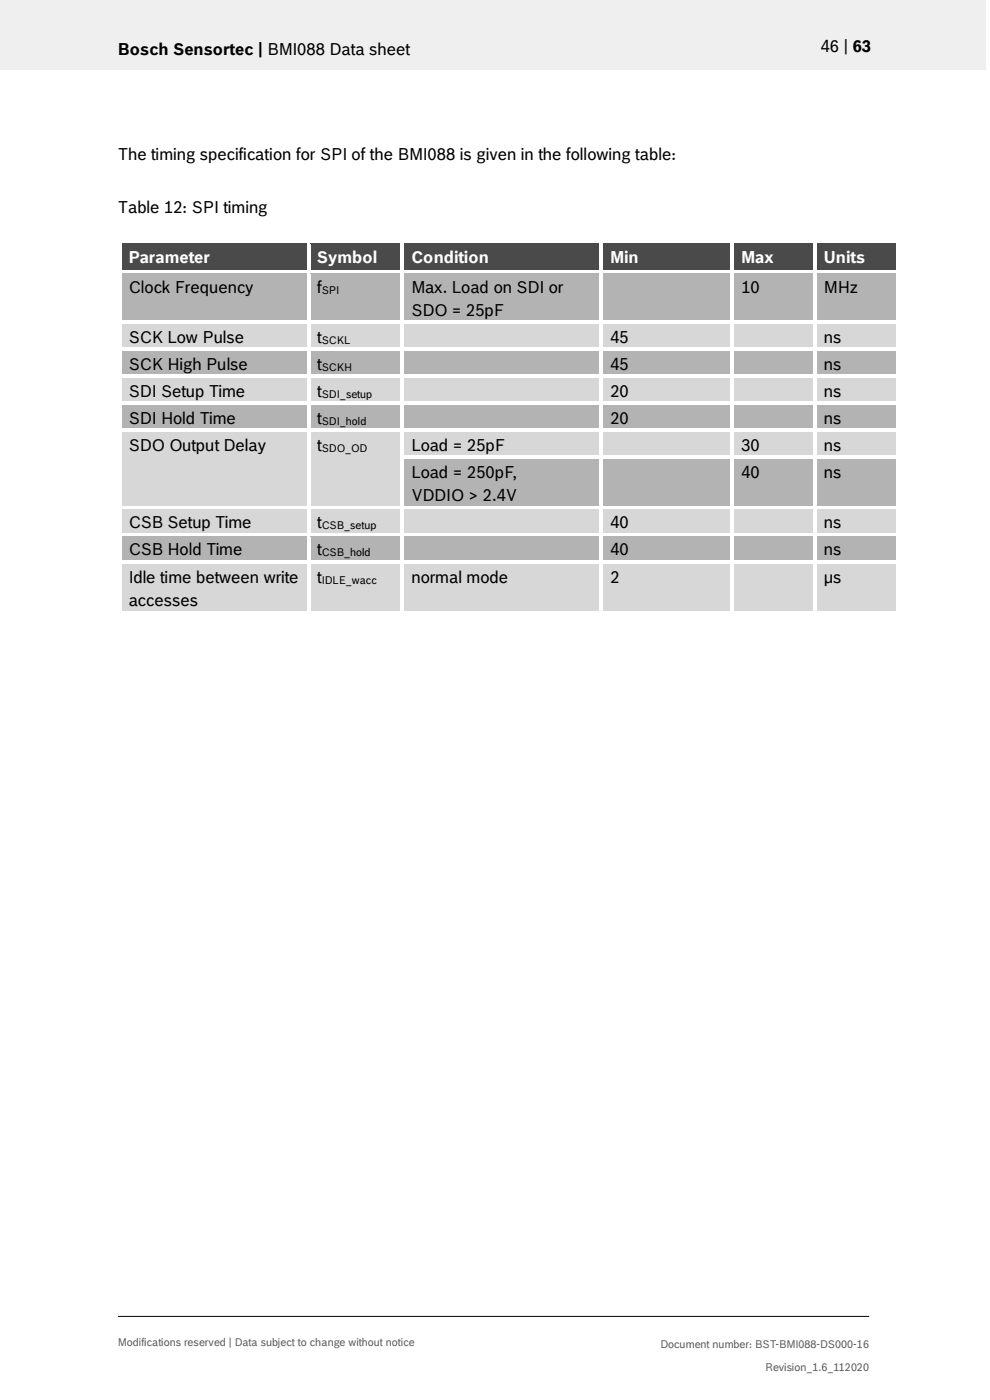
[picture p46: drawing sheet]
<svg xmlns="http://www.w3.org/2000/svg" width="210mm" height="297mm" viewBox="0 0 210 297" stroke-linecap="round" stroke-linejoin="round" font-family="sans-serif">
<defs><g id="words">
<g font-size="3.5">
<text x="25" y="11.6">Bosch Sensortec | BMI088 Data sheet</text>
<text x="174.1" y="11">46 | 63</text>
<text x="25" y="33.9">The timing specification for SPI of the BMI088 is given in the following table:</text>
<text x="25" y="45.2">Table 12: SPI timing</text>
<text x="27.3" y="62.1">Clock Frequency</text>
<text x="67.3" y="62.1">f</text>
<text x="87.3" y="62.1">Max. Load on SDI or</text>
<text x="157.3" y="62.1">10</text>
<text x="174.8" y="62.1">MHz</text>
<text x="87.3" y="67">SDO = 25pF</text>
<text x="27.3" y="72.8">SCK Low Pulse</text>
<text x="67.3" y="72.8">t</text>
<text x="129.5" y="72.8">45</text>
<text x="174.8" y="72.8">ns</text>
<text x="27.3" y="78.5">SCK High Pulse</text>
<text x="67.3" y="78.5">t</text>
<text x="129.5" y="78.5">45</text>
<text x="174.8" y="78.5">ns</text>
<text x="27.3" y="84.2">SDI Setup Time</text>
<text x="27.3" y="90">SDI Hold Time</text>
<text x="67.3" y="84.2">t</text>
<text x="67.3" y="90">t</text>
<text x="129.5" y="84.2">20</text>
<text x="129.5" y="90">20</text>
<text x="174.8" y="84.2">ns</text>
<text x="174.8" y="90">ns</text>
<text x="27.3" y="95.7">SDO Output Delay</text>
<text x="67.3" y="95.7">t</text>
<text x="87.3" y="95.7">Load = 25pF</text>
<text x="157.3" y="95.7">30</text>
<text x="174.8" y="95.7">ns</text>
<text x="87.3" y="101.4">Load = 250pF,</text>
<text x="157.3" y="101.4">40</text>
<text x="174.8" y="101.4">ns</text>
<text x="87.3" y="106.4">VDDIO &gt; 2.4V</text>
<text x="27.3" y="112.1">CSB Setup Time</text>
<text x="67.3" y="112.1">t</text>
<text x="129.5" y="112.1">40</text>
<text x="174.8" y="112.1">ns</text>
<text x="27.3" y="117.8">CSB Hold Time</text>
<text x="67.3" y="117.8">t</text>
<text x="129.5" y="117.8">40</text>
<text x="174.8" y="117.8">ns</text>
<text x="27.3" y="123.6">Idle time between write</text>
<text x="67.3" y="123.6">t</text>
<text x="87.3" y="123.6">normal mode</text>
<text x="129.5" y="123.6">2</text>
<text x="174.8" y="123.6">µs</text>
<text x="27.3" y="128.6">accesses</text>
</g>
<g font-size="3.5" fill="#fff">
<text x="27.3" y="55.7">Parameter</text>
<text x="67.3" y="55.7">Symbol</text>
<text x="87.3" y="55.7">Condition</text>
<text x="129.5" y="55.7">Min</text>
<text x="157.3" y="55.7">Max</text>
<text x="174.8" y="55.7">Units</text>
</g>
<g font-size="2.3">
<text x="68.2" y="62.3">SPI</text>
<text x="68.2" y="72.9">SCKL</text>
<text x="68.2" y="78.7">SCKH</text>
<text x="68.2" y="84.4">SDI_setup</text>
<text x="68.2" y="90.1">SDI_hold</text>
<text x="68.2" y="95.8">SDO_OD</text>
<text x="68.2" y="112.3">CSB_setup</text>
<text x="68.2" y="118">CSB_hold</text>
<text x="68.2" y="123.8">IDLE_wacc</text>
</g>
<g font-size="2.3" fill="#535f6b">
<text x="25" y="285.6">Modifications reserved | Data subject to change without notice</text>
<text x="140.1" y="286">Document number: BST-BMI088-DS000-16</text>
<text x="162.3" y="290.9">Revision_1.6_112020</text>
</g>
</g></defs>
<path d="M-.1 0h209.2v14.8h-209.2z" fill-rule="evenodd" fill="#efeff0"/>
<path d="M25 279.3h159.4" fill="none" stroke="#000" stroke-width=".21"/>
<g fill="#424c58">
<path d="M25.8 51.7h39.2v5.6h-39.2z" fill-rule="evenodd"/>
<path d="M27.3 51.7h36.2v5h-36.2z" fill-rule="evenodd"/>
<path d="M65.8 51.7h19.2v5.6h-19.2z" fill-rule="evenodd"/>
<path d="M67.3 51.7h16.2v5h-16.2z" fill-rule="evenodd"/>
<path d="M85.7 51.7h41.5v5.6h-41.5z" fill-rule="evenodd"/>
<path d="M87.3 51.7h38.4v5h-38.4z" fill-rule="evenodd"/>
<path d="M128 51.7h27v5.6h-27z" fill-rule="evenodd"/>
<path d="M129.5 51.7h24v5h-24z" fill-rule="evenodd"/>
<path d="M155.8 51.7h16.7v5.6h-16.7z" fill-rule="evenodd"/>
<path d="M157.3 51.7h13.7v5h-13.7z" fill-rule="evenodd"/>
<path d="M173.3 51.7h16.7v5.6h-16.7z" fill-rule="evenodd"/>
<path d="M174.8 51.7h13.7v5h-13.7z" fill-rule="evenodd"/>
</g>
<g fill="#fff">
<path d="M25.1 50.9h.7v.8h-.7z" fill-rule="evenodd"/>
<path d="M25.1 50.9h.7v.8h-.7z" fill-rule="evenodd"/>
<path d="M25.8 50.9h39.3v.8h-39.3z" fill-rule="evenodd"/>
</g>
<path d="M25.8 51.7h39.3" fill="none" stroke="#424c58" stroke-width=".21"/>
<g fill="#fff">
<path d="M65.1 51.7h.7z" fill-rule="evenodd"/>
<path d="M65.1 50.9h.7v.8h-.7z" fill-rule="evenodd"/>
<path d="M65.8 50.9h19.2v.8h-19.2z" fill-rule="evenodd"/>
</g>
<path d="M65.8 51.7h19.2" fill="none" stroke="#424c58" stroke-width=".21"/>
<g fill="#fff">
<path d="M85 51.7h.7z" fill-rule="evenodd"/>
<path d="M85 50.9h.7v.8h-.7z" fill-rule="evenodd"/>
<path d="M85.7 50.9h41.5v.8h-41.5z" fill-rule="evenodd"/>
</g>
<path d="M85.7 51.7h41.5" fill="none" stroke="#424c58" stroke-width=".21"/>
<g fill="#fff">
<path d="M127.2 51.7h.8z" fill-rule="evenodd"/>
<path d="M127.2 50.9h.8v.8h-.8z" fill-rule="evenodd"/>
<path d="M128 50.9h27v.8h-27z" fill-rule="evenodd"/>
</g>
<path d="M128 51.7h27" fill="none" stroke="#424c58" stroke-width=".21"/>
<g fill="#fff">
<path d="M155 51.7h.8z" fill-rule="evenodd"/>
<path d="M155 50.9h.8v.8h-.8z" fill-rule="evenodd"/>
<path d="M155.8 50.9h16.7v.8h-16.7z" fill-rule="evenodd"/>
</g>
<path d="M155.8 51.7h16.7" fill="none" stroke="#424c58" stroke-width=".21"/>
<g fill="#fff">
<path d="M172.5 51.7h.8z" fill-rule="evenodd"/>
<path d="M172.5 50.9h.8v.8h-.8z" fill-rule="evenodd"/>
<path d="M173.3 50.9h16.7v.8h-16.7z" fill-rule="evenodd"/>
</g>
<path d="M173.3 51.7h16.7" fill="none" stroke="#424c58" stroke-width=".21"/>
<g fill="#fff">
<path d="M190 50.9h.8v.8h-.8z" fill-rule="evenodd"/>
<path d="M190 50.9h.8v.8h-.8z" fill-rule="evenodd"/>
<path d="M25.1 51.7h.7v5.6h-.7z" fill-rule="evenodd"/>
<path d="M65.1 51.7h.7v5.6h-.7z" fill-rule="evenodd"/>
<path d="M85 51.7h.7v5.6h-.7z" fill-rule="evenodd"/>
<path d="M127.2 51.7h.8v5.6h-.8z" fill-rule="evenodd"/>
<path d="M155 51.7h.8v5.6h-.8z" fill-rule="evenodd"/>
<path d="M172.5 51.7h.8v5.6h-.8z" fill-rule="evenodd"/>
<path d="M190 51.7h.8v5.6h-.8z" fill-rule="evenodd"/>
</g>
<g fill="#b2b3b5">
<path d="M25.8 58.1h39.2v9.9h-39.2z" fill-rule="evenodd"/>
<path d="M27.3 58.1h36.2v5h-36.2z" fill-rule="evenodd"/>
<path d="M65.8 58.1h19.2v9.9h-19.2z" fill-rule="evenodd"/>
<path d="M67.3 58.1h16.2v5h-16.2z" fill-rule="evenodd"/>
<path d="M85.7 58.1h41.5v9.9h-41.5z" fill-rule="evenodd"/>
<path d="M87.3 58.1h38.4v5h-38.4z" fill-rule="evenodd"/>
<path d="M87.3 63.1h38.4v4.9h-38.4z" fill-rule="evenodd"/>
<path d="M128 58.1h27v9.9h-27z" fill-rule="evenodd"/>
<path d="M129.5 58.1h24v5h-24z" fill-rule="evenodd"/>
<path d="M155.8 58.1h16.7v9.9h-16.7z" fill-rule="evenodd"/>
<path d="M157.3 58.1h13.7v5h-13.7z" fill-rule="evenodd"/>
<path d="M173.3 58.1h16.7v9.9h-16.7z" fill-rule="evenodd"/>
<path d="M174.8 58.1h13.7v5h-13.7z" fill-rule="evenodd"/>
</g>
<g fill="#fff">
<path d="M25.1 57.3h.7v.8h-.7z" fill-rule="evenodd"/>
<path d="M25.8 57.3h39.3v.8h-39.3z" fill-rule="evenodd"/>
</g>
<path d="M25.8 58.1h39.3" fill="none" stroke="#b2b3b5" stroke-width=".21"/>
<g fill="#fff">
<path d="M65.1 57.3h.7v.8h-.7z" fill-rule="evenodd"/>
<path d="M65.8 57.3h19.2v.8h-19.2z" fill-rule="evenodd"/>
</g>
<path d="M65.8 58.1h19.2" fill="none" stroke="#b2b3b5" stroke-width=".21"/>
<g fill="#fff">
<path d="M85 57.3h.7v.8h-.7z" fill-rule="evenodd"/>
<path d="M85.7 57.3h41.5v.8h-41.5z" fill-rule="evenodd"/>
</g>
<path d="M85.7 58.1h41.5" fill="none" stroke="#b2b3b5" stroke-width=".21"/>
<g fill="#fff">
<path d="M127.2 57.3h.8v.8h-.8z" fill-rule="evenodd"/>
<path d="M128 57.3h27v.8h-27z" fill-rule="evenodd"/>
</g>
<path d="M128 58.1h27" fill="none" stroke="#b2b3b5" stroke-width=".21"/>
<g fill="#fff">
<path d="M155 57.3h.8v.8h-.8z" fill-rule="evenodd"/>
<path d="M155.8 57.3h16.7v.8h-16.7z" fill-rule="evenodd"/>
</g>
<path d="M155.8 58.1h16.7" fill="none" stroke="#b2b3b5" stroke-width=".21"/>
<g fill="#fff">
<path d="M172.5 57.3h.8v.8h-.8z" fill-rule="evenodd"/>
<path d="M173.3 57.3h16.7v.8h-16.7z" fill-rule="evenodd"/>
</g>
<path d="M173.3 58.1h16.7" fill="none" stroke="#b2b3b5" stroke-width=".21"/>
<g fill="#fff">
<path d="M190 57.3h.8v.8h-.8z" fill-rule="evenodd"/>
<path d="M25.1 58.1h.7v9.9h-.7z" fill-rule="evenodd"/>
<path d="M65.1 58.1h.7v9.9h-.7z" fill-rule="evenodd"/>
<path d="M85 58.1h.7v9.9h-.7z" fill-rule="evenodd"/>
<path d="M127.2 58.1h.8v9.9h-.8z" fill-rule="evenodd"/>
<path d="M155 58.1h.8v9.9h-.8z" fill-rule="evenodd"/>
<path d="M172.5 58.1h.8v9.9h-.8z" fill-rule="evenodd"/>
<path d="M190 58.1h.8v9.9h-.8z" fill-rule="evenodd"/>
</g>
<g fill="#d7d7da">
<path d="M25.8 68.8h39.2v5h-39.2z" fill-rule="evenodd"/>
<path d="M27.3 68.8h36.2v5h-36.2z" fill-rule="evenodd"/>
<path d="M65.8 68.8h19.2v5h-19.2z" fill-rule="evenodd"/>
<path d="M67.3 68.8h16.2v5h-16.2z" fill-rule="evenodd"/>
<path d="M85.7 68.8h41.5v5h-41.5z" fill-rule="evenodd"/>
<path d="M87.3 68.8h38.4v5h-38.4z" fill-rule="evenodd"/>
<path d="M128 68.8h27v5h-27z" fill-rule="evenodd"/>
<path d="M129.5 68.8h24v5h-24z" fill-rule="evenodd"/>
<path d="M155.8 68.8h16.7v5h-16.7z" fill-rule="evenodd"/>
<path d="M157.3 68.8h13.7v5h-13.7z" fill-rule="evenodd"/>
<path d="M173.3 68.8h16.7v5h-16.7z" fill-rule="evenodd"/>
<path d="M174.8 68.8h13.7v5h-13.7z" fill-rule="evenodd"/>
</g>
<g fill="#fff">
<path d="M25.1 68h.7v.8h-.7z" fill-rule="evenodd"/>
<path d="M25.8 68h39.3v.8h-39.3z" fill-rule="evenodd"/>
</g>
<path d="M25.8 68.8h39.3" fill="none" stroke="#d7d7da" stroke-width=".21"/>
<g fill="#fff">
<path d="M65.1 68h.7v.8h-.7z" fill-rule="evenodd"/>
<path d="M65.8 68h19.2v.8h-19.2z" fill-rule="evenodd"/>
</g>
<path d="M65.8 68.8h19.2" fill="none" stroke="#d7d7da" stroke-width=".21"/>
<g fill="#fff">
<path d="M85 68h.7v.8h-.7z" fill-rule="evenodd"/>
<path d="M85.7 68h41.5v.8h-41.5z" fill-rule="evenodd"/>
</g>
<path d="M85.7 68.8h41.5" fill="none" stroke="#d7d7da" stroke-width=".21"/>
<g fill="#fff">
<path d="M127.2 68h.8v.8h-.8z" fill-rule="evenodd"/>
<path d="M128 68h27v.8h-27z" fill-rule="evenodd"/>
</g>
<path d="M128 68.8h27" fill="none" stroke="#d7d7da" stroke-width=".21"/>
<g fill="#fff">
<path d="M155 68h.8v.8h-.8z" fill-rule="evenodd"/>
<path d="M155.8 68h16.7v.8h-16.7z" fill-rule="evenodd"/>
</g>
<path d="M155.8 68.8h16.7" fill="none" stroke="#d7d7da" stroke-width=".21"/>
<g fill="#fff">
<path d="M172.5 68h.8v.8h-.8z" fill-rule="evenodd"/>
<path d="M173.3 68h16.7v.8h-16.7z" fill-rule="evenodd"/>
</g>
<path d="M173.3 68.8h16.7" fill="none" stroke="#d7d7da" stroke-width=".21"/>
<g fill="#fff">
<path d="M190 68h.8v.8h-.8z" fill-rule="evenodd"/>
<path d="M25.1 68.8h.7v5h-.7z" fill-rule="evenodd"/>
<path d="M65.1 68.8h.7v5h-.7z" fill-rule="evenodd"/>
<path d="M85 68.8h.7v5h-.7z" fill-rule="evenodd"/>
<path d="M127.2 68.8h.8v5h-.8z" fill-rule="evenodd"/>
<path d="M155 68.8h.8v5h-.8z" fill-rule="evenodd"/>
<path d="M172.5 68.8h.8v5h-.8z" fill-rule="evenodd"/>
<path d="M190 68.8h.8v5h-.8z" fill-rule="evenodd"/>
</g>
<g fill="#b2b3b5">
<path d="M25.8 74.5h39.2v5h-39.2z" fill-rule="evenodd"/>
<path d="M27.3 74.5h36.2v5h-36.2z" fill-rule="evenodd"/>
<path d="M65.8 74.5h19.2v5h-19.2z" fill-rule="evenodd"/>
<path d="M67.3 74.5h16.2v5h-16.2z" fill-rule="evenodd"/>
<path d="M85.7 74.5h41.5v5h-41.5z" fill-rule="evenodd"/>
<path d="M87.3 74.5h38.4v5h-38.4z" fill-rule="evenodd"/>
<path d="M128 74.5h27v5h-27z" fill-rule="evenodd"/>
<path d="M129.5 74.5h24v5h-24z" fill-rule="evenodd"/>
<path d="M155.8 74.5h16.7v5h-16.7z" fill-rule="evenodd"/>
<path d="M157.3 74.5h13.7v5h-13.7z" fill-rule="evenodd"/>
<path d="M173.3 74.5h16.7v5h-16.7z" fill-rule="evenodd"/>
<path d="M174.8 74.5h13.7v5h-13.7z" fill-rule="evenodd"/>
</g>
<g fill="#fff">
<path d="M25.1 73.8h.7v.8h-.7z" fill-rule="evenodd"/>
<path d="M25.8 73.8h39.3v.7h-39.3z" fill-rule="evenodd"/>
</g>
<path d="M25.8 74.5h39.3" fill="none" stroke="#b2b3b5" stroke-width=".21"/>
<g fill="#fff">
<path d="M65.1 73.8h.7v.8h-.7z" fill-rule="evenodd"/>
<path d="M65.8 73.8h19.2v.7h-19.2z" fill-rule="evenodd"/>
</g>
<path d="M65.8 74.5h19.2" fill="none" stroke="#b2b3b5" stroke-width=".21"/>
<g fill="#fff">
<path d="M85 73.8h.7v.8h-.7z" fill-rule="evenodd"/>
<path d="M85.7 73.8h41.5v.7h-41.5z" fill-rule="evenodd"/>
</g>
<path d="M85.7 74.5h41.5" fill="none" stroke="#b2b3b5" stroke-width=".21"/>
<g fill="#fff">
<path d="M127.2 73.8h.8v.8h-.8z" fill-rule="evenodd"/>
<path d="M128 73.8h27v.7h-27z" fill-rule="evenodd"/>
</g>
<path d="M128 74.5h27" fill="none" stroke="#b2b3b5" stroke-width=".21"/>
<g fill="#fff">
<path d="M155 73.8h.8v.8h-.8z" fill-rule="evenodd"/>
<path d="M155.8 73.8h16.7v.7h-16.7z" fill-rule="evenodd"/>
</g>
<path d="M155.8 74.5h16.7" fill="none" stroke="#b2b3b5" stroke-width=".21"/>
<g fill="#fff">
<path d="M172.5 73.8h.8v.8h-.8z" fill-rule="evenodd"/>
<path d="M173.3 73.8h16.7v.7h-16.7z" fill-rule="evenodd"/>
</g>
<path d="M173.3 74.5h16.7" fill="none" stroke="#b2b3b5" stroke-width=".21"/>
<g fill="#fff">
<path d="M190 73.8h.8v.8h-.8z" fill-rule="evenodd"/>
<path d="M25.1 74.6h.7v4.9h-.7z" fill-rule="evenodd"/>
<path d="M65.1 74.6h.7v4.9h-.7z" fill-rule="evenodd"/>
<path d="M85 74.6h.7v4.9h-.7z" fill-rule="evenodd"/>
<path d="M127.2 74.6h.8v4.9h-.8z" fill-rule="evenodd"/>
<path d="M155 74.6h.8v4.9h-.8z" fill-rule="evenodd"/>
<path d="M172.5 74.6h.8v4.9h-.8z" fill-rule="evenodd"/>
<path d="M190 74.6h.8v4.9h-.8z" fill-rule="evenodd"/>
</g>
<g fill="#d7d7da">
<path d="M25.8 80.3h39.2v4.9h-39.2z" fill-rule="evenodd"/>
<path d="M27.3 80.3h36.2v4.9h-36.2z" fill-rule="evenodd"/>
<path d="M65.8 80.3h19.2v4.9h-19.2z" fill-rule="evenodd"/>
<path d="M67.3 80.3h16.2v4.9h-16.2z" fill-rule="evenodd"/>
<path d="M85.7 80.3h41.5v4.9h-41.5z" fill-rule="evenodd"/>
<path d="M87.3 80.3h38.4v4.9h-38.4z" fill-rule="evenodd"/>
<path d="M128 80.3h27v4.9h-27z" fill-rule="evenodd"/>
<path d="M129.5 80.3h24v4.9h-24z" fill-rule="evenodd"/>
<path d="M155.8 80.3h16.7v4.9h-16.7z" fill-rule="evenodd"/>
<path d="M157.3 80.3h13.7v4.9h-13.7z" fill-rule="evenodd"/>
<path d="M173.3 80.3h16.7v4.9h-16.7z" fill-rule="evenodd"/>
<path d="M174.8 80.3h13.7v4.9h-13.7z" fill-rule="evenodd"/>
</g>
<g fill="#fff">
<path d="M25.1 79.5h.7v.8h-.7z" fill-rule="evenodd"/>
<path d="M25.8 79.5h39.3v.7h-39.3z" fill-rule="evenodd"/>
</g>
<path d="M25.8 80.2h39.3" fill="none" stroke="#d7d7da" stroke-width=".21"/>
<g fill="#fff">
<path d="M65.1 79.5h.7v.8h-.7z" fill-rule="evenodd"/>
<path d="M65.8 79.5h19.2v.7h-19.2z" fill-rule="evenodd"/>
</g>
<path d="M65.8 80.2h19.2" fill="none" stroke="#d7d7da" stroke-width=".21"/>
<g fill="#fff">
<path d="M85 79.5h.7v.8h-.7z" fill-rule="evenodd"/>
<path d="M85.7 79.5h41.5v.7h-41.5z" fill-rule="evenodd"/>
</g>
<path d="M85.7 80.2h41.5" fill="none" stroke="#d7d7da" stroke-width=".21"/>
<g fill="#fff">
<path d="M127.2 79.5h.8v.8h-.8z" fill-rule="evenodd"/>
<path d="M128 79.5h27v.7h-27z" fill-rule="evenodd"/>
</g>
<path d="M128 80.2h27" fill="none" stroke="#d7d7da" stroke-width=".21"/>
<g fill="#fff">
<path d="M155 79.5h.8v.8h-.8z" fill-rule="evenodd"/>
<path d="M155.8 79.5h16.7v.7h-16.7z" fill-rule="evenodd"/>
</g>
<path d="M155.8 80.2h16.7" fill="none" stroke="#d7d7da" stroke-width=".21"/>
<g fill="#fff">
<path d="M172.5 79.5h.8v.8h-.8z" fill-rule="evenodd"/>
<path d="M173.3 79.5h16.7v.7h-16.7z" fill-rule="evenodd"/>
</g>
<path d="M173.3 80.2h16.7" fill="none" stroke="#d7d7da" stroke-width=".21"/>
<g fill="#fff">
<path d="M190 79.5h.8v.8h-.8z" fill-rule="evenodd"/>
<path d="M25.1 80.3h.7v4.9h-.7z" fill-rule="evenodd"/>
<path d="M65.1 80.3h.7v4.9h-.7z" fill-rule="evenodd"/>
<path d="M85 80.3h.7v4.9h-.7z" fill-rule="evenodd"/>
<path d="M127.2 80.3h.8v4.9h-.8z" fill-rule="evenodd"/>
<path d="M155 80.3h.8v4.9h-.8z" fill-rule="evenodd"/>
<path d="M172.5 80.3h.8v4.9h-.8z" fill-rule="evenodd"/>
<path d="M190 80.3h.8v4.9h-.8z" fill-rule="evenodd"/>
</g>
<g fill="#b2b3b5">
<path d="M25.8 86h39.2v4.9h-39.2z" fill-rule="evenodd"/>
<path d="M27.3 86h36.2v4.9h-36.2z" fill-rule="evenodd"/>
<path d="M65.8 86h19.2v4.9h-19.2z" fill-rule="evenodd"/>
<path d="M67.3 86h16.2v4.9h-16.2z" fill-rule="evenodd"/>
<path d="M85.7 86h41.5v4.9h-41.5z" fill-rule="evenodd"/>
<path d="M87.3 86h38.4v4.9h-38.4z" fill-rule="evenodd"/>
<path d="M128 86h27v4.9h-27z" fill-rule="evenodd"/>
<path d="M129.5 86h24v4.9h-24z" fill-rule="evenodd"/>
<path d="M155.8 86h16.7v4.9h-16.7z" fill-rule="evenodd"/>
<path d="M157.3 86h13.7v4.9h-13.7z" fill-rule="evenodd"/>
<path d="M173.3 86h16.7v4.9h-16.7z" fill-rule="evenodd"/>
<path d="M174.8 86h13.7v4.9h-13.7z" fill-rule="evenodd"/>
</g>
<g fill="#fff">
<path d="M25.1 85.2h.7v.8h-.7z" fill-rule="evenodd"/>
<path d="M25.8 85.2h39.3v.7h-39.3z" fill-rule="evenodd"/>
</g>
<path d="M25.8 86h39.3" fill="none" stroke="#b2b3b5" stroke-width=".21"/>
<g fill="#fff">
<path d="M65.1 85.2h.7v.8h-.7z" fill-rule="evenodd"/>
<path d="M65.8 85.2h19.2v.7h-19.2z" fill-rule="evenodd"/>
</g>
<path d="M65.8 86h19.2" fill="none" stroke="#b2b3b5" stroke-width=".21"/>
<g fill="#fff">
<path d="M85 85.2h.7v.8h-.7z" fill-rule="evenodd"/>
<path d="M85.7 85.2h41.5v.7h-41.5z" fill-rule="evenodd"/>
</g>
<path d="M85.7 86h41.5" fill="none" stroke="#b2b3b5" stroke-width=".21"/>
<g fill="#fff">
<path d="M127.2 85.2h.8v.8h-.8z" fill-rule="evenodd"/>
<path d="M128 85.2h27v.7h-27z" fill-rule="evenodd"/>
</g>
<path d="M128 86h27" fill="none" stroke="#b2b3b5" stroke-width=".21"/>
<g fill="#fff">
<path d="M155 85.2h.8v.8h-.8z" fill-rule="evenodd"/>
<path d="M155.8 85.2h16.7v.7h-16.7z" fill-rule="evenodd"/>
</g>
<path d="M155.8 86h16.7" fill="none" stroke="#b2b3b5" stroke-width=".21"/>
<g fill="#fff">
<path d="M172.5 85.2h.8v.8h-.8z" fill-rule="evenodd"/>
<path d="M173.3 85.2h16.7v.7h-16.7z" fill-rule="evenodd"/>
</g>
<path d="M173.3 86h16.7" fill="none" stroke="#b2b3b5" stroke-width=".21"/>
<g fill="#fff">
<path d="M190 85.2h.8v.8h-.8z" fill-rule="evenodd"/>
<path d="M25.1 86h.7v4.9h-.7z" fill-rule="evenodd"/>
<path d="M65.1 86h.7v4.9h-.7z" fill-rule="evenodd"/>
<path d="M85 86h.7v4.9h-.7z" fill-rule="evenodd"/>
<path d="M127.2 86h.8v4.9h-.8z" fill-rule="evenodd"/>
<path d="M155 86h.8v4.9h-.8z" fill-rule="evenodd"/>
<path d="M172.5 86h.8v4.9h-.8z" fill-rule="evenodd"/>
<path d="M190 86h.8v4.9h-.8z" fill-rule="evenodd"/>
</g>
<g fill="#d7d7da">
<path d="M25.8 91.7h39.2v15.6h-39.2z" fill-rule="evenodd"/>
<path d="M27.3 91.7h36.2v5h-36.2z" fill-rule="evenodd"/>
<path d="M65.8 91.7h19.2v15.6h-19.2z" fill-rule="evenodd"/>
<path d="M67.3 91.7h16.2v5h-16.2z" fill-rule="evenodd"/>
<path d="M85.7 91.7h41.5v5h-41.5z" fill-rule="evenodd"/>
<path d="M87.3 91.7h38.4v5h-38.4z" fill-rule="evenodd"/>
<path d="M128 91.7h27v5h-27z" fill-rule="evenodd"/>
<path d="M129.5 91.7h24v5h-24z" fill-rule="evenodd"/>
<path d="M155.8 91.7h16.7v5h-16.7z" fill-rule="evenodd"/>
<path d="M157.3 91.7h13.7v5h-13.7z" fill-rule="evenodd"/>
<path d="M173.3 91.7h16.7v5h-16.7z" fill-rule="evenodd"/>
<path d="M174.8 91.7h13.7v5h-13.7z" fill-rule="evenodd"/>
</g>
<g fill="#fff">
<path d="M25.1 90.9h.7v.8h-.7z" fill-rule="evenodd"/>
<path d="M25.8 90.9h39.3v.8h-39.3z" fill-rule="evenodd"/>
</g>
<path d="M25.8 91.7h39.3" fill="none" stroke="#d7d7da" stroke-width=".21"/>
<g fill="#fff">
<path d="M65.1 90.9h.7v.8h-.7z" fill-rule="evenodd"/>
<path d="M65.8 90.9h19.2v.8h-19.2z" fill-rule="evenodd"/>
</g>
<path d="M65.8 91.7h19.2" fill="none" stroke="#d7d7da" stroke-width=".21"/>
<g fill="#fff">
<path d="M85 90.9h.7v.8h-.7z" fill-rule="evenodd"/>
<path d="M85.7 90.9h41.5v.8h-41.5z" fill-rule="evenodd"/>
</g>
<path d="M85.7 91.7h41.5" fill="none" stroke="#d7d7da" stroke-width=".21"/>
<g fill="#fff">
<path d="M127.2 90.9h.8v.8h-.8z" fill-rule="evenodd"/>
<path d="M128 90.9h27v.8h-27z" fill-rule="evenodd"/>
</g>
<path d="M128 91.7h27" fill="none" stroke="#d7d7da" stroke-width=".21"/>
<g fill="#fff">
<path d="M155 90.9h.8v.8h-.8z" fill-rule="evenodd"/>
<path d="M155.8 90.9h16.7v.8h-16.7z" fill-rule="evenodd"/>
</g>
<path d="M155.8 91.7h16.7" fill="none" stroke="#d7d7da" stroke-width=".21"/>
<g fill="#fff">
<path d="M172.5 90.9h.8v.8h-.8z" fill-rule="evenodd"/>
<path d="M173.3 90.9h16.7v.8h-16.7z" fill-rule="evenodd"/>
</g>
<path d="M173.3 91.7h16.7" fill="none" stroke="#d7d7da" stroke-width=".21"/>
<g fill="#fff">
<path d="M190 90.9h.8v.8h-.8z" fill-rule="evenodd"/>
<path d="M25.1 91.7h.7v5h-.7z" fill-rule="evenodd"/>
<path d="M65.1 91.7h.7v5h-.7z" fill-rule="evenodd"/>
<path d="M85 91.7h.7v5h-.7z" fill-rule="evenodd"/>
<path d="M127.2 91.7h.8v5h-.8z" fill-rule="evenodd"/>
<path d="M155 91.7h.8v5h-.8z" fill-rule="evenodd"/>
<path d="M172.5 91.7h.8v5h-.8z" fill-rule="evenodd"/>
<path d="M190 91.7h.8v5h-.8z" fill-rule="evenodd"/>
</g>
<g fill="#b2b3b5">
<path d="M85.7 97.5h41.5v9.8h-41.5z" fill-rule="evenodd"/>
<path d="M87.3 97.5h38.4v4.9h-38.4z" fill-rule="evenodd"/>
<path d="M87.3 102.4h38.4v4.9h-38.4z" fill-rule="evenodd"/>
<path d="M128 97.5h27v9.8h-27z" fill-rule="evenodd"/>
<path d="M129.5 97.5h24v4.9h-24z" fill-rule="evenodd"/>
<path d="M155.8 97.5h16.7v9.8h-16.7z" fill-rule="evenodd"/>
<path d="M157.3 97.5h13.7v4.9h-13.7z" fill-rule="evenodd"/>
<path d="M173.3 97.5h16.7v9.8h-16.7z" fill-rule="evenodd"/>
<path d="M174.8 97.5h13.7v4.9h-13.7z" fill-rule="evenodd"/>
</g>
<g fill="#fff">
<path d="M25.1 96.7h.7v.8h-.7z" fill-rule="evenodd"/>
<path d="M65.1 96.7h.7v.8h-.7z" fill-rule="evenodd"/>
<path d="M85 96.7h.7v.8h-.7z" fill-rule="evenodd"/>
<path d="M85.7 96.7h41.5v.7h-41.5z" fill-rule="evenodd"/>
</g>
<path d="M85.7 97.4h41.5" fill="none" stroke="#b2b3b5" stroke-width=".21"/>
<g fill="#fff">
<path d="M127.2 96.7h.8v.8h-.8z" fill-rule="evenodd"/>
<path d="M128 96.7h27v.7h-27z" fill-rule="evenodd"/>
</g>
<path d="M128 97.4h27" fill="none" stroke="#b2b3b5" stroke-width=".21"/>
<g fill="#fff">
<path d="M155 96.7h.8v.8h-.8z" fill-rule="evenodd"/>
<path d="M155.8 96.7h16.7v.7h-16.7z" fill-rule="evenodd"/>
</g>
<path d="M155.8 97.4h16.7" fill="none" stroke="#b2b3b5" stroke-width=".21"/>
<g fill="#fff">
<path d="M172.5 96.7h.8v.8h-.8z" fill-rule="evenodd"/>
<path d="M173.3 96.7h16.7v.7h-16.7z" fill-rule="evenodd"/>
</g>
<path d="M173.3 97.4h16.7" fill="none" stroke="#b2b3b5" stroke-width=".21"/>
<g fill="#fff">
<path d="M190 96.7h.8v.8h-.8z" fill-rule="evenodd"/>
<path d="M25.1 97.5h.7v9.8h-.7z" fill-rule="evenodd"/>
<path d="M65.1 97.5h.7v9.8h-.7z" fill-rule="evenodd"/>
<path d="M85 97.5h.7v9.8h-.7z" fill-rule="evenodd"/>
<path d="M127.2 97.5h.8v9.8h-.8z" fill-rule="evenodd"/>
<path d="M155 97.5h.8v9.8h-.8z" fill-rule="evenodd"/>
<path d="M172.5 97.5h.8v9.8h-.8z" fill-rule="evenodd"/>
<path d="M190 97.5h.8v9.8h-.8z" fill-rule="evenodd"/>
</g>
<g fill="#d7d7da">
<path d="M25.8 108.1h39.2v5h-39.2z" fill-rule="evenodd"/>
<path d="M27.3 108.1h36.2v5h-36.2z" fill-rule="evenodd"/>
<path d="M65.8 108.1h19.2v5h-19.2z" fill-rule="evenodd"/>
<path d="M67.3 108.1h16.2v5h-16.2z" fill-rule="evenodd"/>
<path d="M85.7 108.1h41.5v5h-41.5z" fill-rule="evenodd"/>
<path d="M87.3 108.1h38.4v5h-38.4z" fill-rule="evenodd"/>
<path d="M128 108.1h27v5h-27z" fill-rule="evenodd"/>
<path d="M129.5 108.1h24v5h-24z" fill-rule="evenodd"/>
<path d="M155.8 108.1h16.7v5h-16.7z" fill-rule="evenodd"/>
<path d="M157.3 108.1h13.7v5h-13.7z" fill-rule="evenodd"/>
<path d="M173.3 108.1h16.7v5h-16.7z" fill-rule="evenodd"/>
<path d="M174.8 108.1h13.7v5h-13.7z" fill-rule="evenodd"/>
</g>
<g fill="#fff">
<path d="M25.1 107.3h.7v.8h-.7z" fill-rule="evenodd"/>
<path d="M25.8 107.3h39.3v.8h-39.3z" fill-rule="evenodd"/>
</g>
<path d="M25.8 108.1h39.3" fill="none" stroke="#d7d7da" stroke-width=".21"/>
<g fill="#fff">
<path d="M65.1 107.3h.7v.8h-.7z" fill-rule="evenodd"/>
<path d="M65.8 107.3h19.2v.8h-19.2z" fill-rule="evenodd"/>
</g>
<path d="M65.8 108.1h19.2" fill="none" stroke="#d7d7da" stroke-width=".21"/>
<g fill="#fff">
<path d="M85 107.3h.7v.8h-.7z" fill-rule="evenodd"/>
<path d="M85.7 107.3h41.5v.8h-41.5z" fill-rule="evenodd"/>
</g>
<path d="M85.7 108.1h41.5" fill="none" stroke="#d7d7da" stroke-width=".21"/>
<g fill="#fff">
<path d="M127.2 107.3h.8v.8h-.8z" fill-rule="evenodd"/>
<path d="M128 107.3h27v.8h-27z" fill-rule="evenodd"/>
</g>
<path d="M128 108.1h27" fill="none" stroke="#d7d7da" stroke-width=".21"/>
<g fill="#fff">
<path d="M155 107.3h.8v.8h-.8z" fill-rule="evenodd"/>
<path d="M155.8 107.3h16.7v.8h-16.7z" fill-rule="evenodd"/>
</g>
<path d="M155.8 108.1h16.7" fill="none" stroke="#d7d7da" stroke-width=".21"/>
<g fill="#fff">
<path d="M172.5 107.3h.8v.8h-.8z" fill-rule="evenodd"/>
<path d="M173.3 107.3h16.7v.8h-16.7z" fill-rule="evenodd"/>
</g>
<path d="M173.3 108.1h16.7" fill="none" stroke="#d7d7da" stroke-width=".21"/>
<g fill="#fff">
<path d="M190 107.3h.8v.8h-.8z" fill-rule="evenodd"/>
<path d="M25.1 108.1h.7v5h-.7z" fill-rule="evenodd"/>
<path d="M65.1 108.1h.7v5h-.7z" fill-rule="evenodd"/>
<path d="M85 108.1h.7v5h-.7z" fill-rule="evenodd"/>
<path d="M127.2 108.1h.8v5h-.8z" fill-rule="evenodd"/>
<path d="M155 108.1h.8v5h-.8z" fill-rule="evenodd"/>
<path d="M172.5 108.1h.8v5h-.8z" fill-rule="evenodd"/>
<path d="M190 108.1h.8v5h-.8z" fill-rule="evenodd"/>
</g>
<g fill="#b2b3b5">
<path d="M25.8 113.9h39.2v5h-39.2z" fill-rule="evenodd"/>
<path d="M27.3 113.9h36.2v4.9h-36.2z" fill-rule="evenodd"/>
<path d="M65.8 113.9h19.2v5h-19.2z" fill-rule="evenodd"/>
<path d="M67.3 113.9h16.2v4.9h-16.2z" fill-rule="evenodd"/>
<path d="M85.7 113.9h41.5v5h-41.5z" fill-rule="evenodd"/>
<path d="M87.3 113.9h38.4v4.9h-38.4z" fill-rule="evenodd"/>
<path d="M128 113.9h27v5h-27z" fill-rule="evenodd"/>
<path d="M129.5 113.9h24v4.9h-24z" fill-rule="evenodd"/>
<path d="M155.8 113.9h16.7v5h-16.7z" fill-rule="evenodd"/>
<path d="M157.3 113.9h13.7v4.9h-13.7z" fill-rule="evenodd"/>
<path d="M173.3 113.9h16.7v5h-16.7z" fill-rule="evenodd"/>
<path d="M174.8 113.9h13.7v4.9h-13.7z" fill-rule="evenodd"/>
</g>
<g fill="#fff">
<path d="M25.1 113.1h.7v.8h-.7z" fill-rule="evenodd"/>
<path d="M25.8 113.1h39.3v.8h-39.3z" fill-rule="evenodd"/>
</g>
<path d="M25.8 113.9h39.3" fill="none" stroke="#b2b3b5" stroke-width=".21"/>
<g fill="#fff">
<path d="M65.1 113.1h.7v.8h-.7z" fill-rule="evenodd"/>
<path d="M65.8 113.1h19.2v.8h-19.2z" fill-rule="evenodd"/>
</g>
<path d="M65.8 113.9h19.2" fill="none" stroke="#b2b3b5" stroke-width=".21"/>
<g fill="#fff">
<path d="M85 113.1h.7v.8h-.7z" fill-rule="evenodd"/>
<path d="M85.7 113.1h41.5v.8h-41.5z" fill-rule="evenodd"/>
</g>
<path d="M85.7 113.9h41.5" fill="none" stroke="#b2b3b5" stroke-width=".21"/>
<g fill="#fff">
<path d="M127.2 113.1h.8v.8h-.8z" fill-rule="evenodd"/>
<path d="M128 113.1h27v.8h-27z" fill-rule="evenodd"/>
</g>
<path d="M128 113.9h27" fill="none" stroke="#b2b3b5" stroke-width=".21"/>
<g fill="#fff">
<path d="M155 113.1h.8v.8h-.8z" fill-rule="evenodd"/>
<path d="M155.8 113.1h16.7v.8h-16.7z" fill-rule="evenodd"/>
</g>
<path d="M155.8 113.9h16.7" fill="none" stroke="#b2b3b5" stroke-width=".21"/>
<g fill="#fff">
<path d="M172.5 113.1h.8v.8h-.8z" fill-rule="evenodd"/>
<path d="M173.3 113.1h16.7v.8h-16.7z" fill-rule="evenodd"/>
</g>
<path d="M173.3 113.9h16.7" fill="none" stroke="#b2b3b5" stroke-width=".21"/>
<g fill="#fff">
<path d="M190 113.1h.8v.8h-.8z" fill-rule="evenodd"/>
<path d="M25.1 113.9h.7v5h-.7z" fill-rule="evenodd"/>
<path d="M65.1 113.9h.7v5h-.7z" fill-rule="evenodd"/>
<path d="M85 113.9h.7v5h-.7z" fill-rule="evenodd"/>
<path d="M127.2 113.9h.8v5h-.8z" fill-rule="evenodd"/>
<path d="M155 113.9h.8v5h-.8z" fill-rule="evenodd"/>
<path d="M172.5 113.9h.8v5h-.8z" fill-rule="evenodd"/>
<path d="M190 113.9h.8v5h-.8z" fill-rule="evenodd"/>
</g>
<g fill="#d7d7da">
<path d="M25.8 119.7h39.2v9.9h-39.2z" fill-rule="evenodd"/>
<path d="M27.3 119.7h36.2v4.9h-36.2z" fill-rule="evenodd"/>
<path d="M27.3 124.6h36.2v5h-36.2z" fill-rule="evenodd"/>
<path d="M65.8 119.7h19.2v9.9h-19.2z" fill-rule="evenodd"/>
<path d="M67.3 119.7h16.2v4.9h-16.2z" fill-rule="evenodd"/>
<path d="M85.7 119.7h41.5v9.9h-41.5z" fill-rule="evenodd"/>
<path d="M87.3 119.7h38.4v4.9h-38.4z" fill-rule="evenodd"/>
<path d="M128 119.7h27v9.9h-27z" fill-rule="evenodd"/>
<path d="M129.5 119.7h24v4.9h-24z" fill-rule="evenodd"/>
<path d="M155.8 119.7h16.7v9.9h-16.7z" fill-rule="evenodd"/>
<path d="M157.3 119.7h13.7v4.9h-13.7z" fill-rule="evenodd"/>
<path d="M173.3 119.7h16.7v9.9h-16.7z" fill-rule="evenodd"/>
<path d="M174.8 119.7h13.7v4.9h-13.7z" fill-rule="evenodd"/>
</g>
<g fill="#fff">
<path d="M25.1 118.9h.7v.8h-.7z" fill-rule="evenodd"/>
<path d="M25.8 118.9h39.3v.8h-39.3z" fill-rule="evenodd"/>
</g>
<path d="M25.8 119.7h39.3" fill="none" stroke="#d7d7da" stroke-width=".21"/>
<g fill="#fff">
<path d="M65.1 118.9h.7v.8h-.7z" fill-rule="evenodd"/>
<path d="M65.8 118.9h19.2v.8h-19.2z" fill-rule="evenodd"/>
</g>
<path d="M65.8 119.7h19.2" fill="none" stroke="#d7d7da" stroke-width=".21"/>
<g fill="#fff">
<path d="M85 118.9h.7v.8h-.7z" fill-rule="evenodd"/>
<path d="M85.7 118.9h41.5v.8h-41.5z" fill-rule="evenodd"/>
</g>
<path d="M85.7 119.7h41.5" fill="none" stroke="#d7d7da" stroke-width=".21"/>
<g fill="#fff">
<path d="M127.2 118.9h.8v.8h-.8z" fill-rule="evenodd"/>
<path d="M128 118.9h27v.8h-27z" fill-rule="evenodd"/>
</g>
<path d="M128 119.7h27" fill="none" stroke="#d7d7da" stroke-width=".21"/>
<g fill="#fff">
<path d="M155 118.9h.8v.8h-.8z" fill-rule="evenodd"/>
<path d="M155.8 118.9h16.7v.8h-16.7z" fill-rule="evenodd"/>
</g>
<path d="M155.8 119.7h16.7" fill="none" stroke="#d7d7da" stroke-width=".21"/>
<g fill="#fff">
<path d="M172.5 118.9h.8v.8h-.8z" fill-rule="evenodd"/>
<path d="M173.3 118.9h16.7v.8h-16.7z" fill-rule="evenodd"/>
</g>
<path d="M173.3 119.7h16.7" fill="none" stroke="#d7d7da" stroke-width=".21"/>
<g fill="#fff">
<path d="M190 118.9h.8v.8h-.8z" fill-rule="evenodd"/>
<path d="M25.1 119.7h.7v9.9h-.7z" fill-rule="evenodd"/>
<path d="M25.1 129.6h.7v.8h-.7z" fill-rule="evenodd"/>
<path d="M25.1 129.6h.7v.8h-.7z" fill-rule="evenodd"/>
<path d="M25.8 129.6h39.3v.8h-39.3z" fill-rule="evenodd"/>
<path d="M65.1 119.7h.7v9.9h-.7z" fill-rule="evenodd"/>
<path d="M65.1 129.6h.7v.8h-.7z" fill-rule="evenodd"/>
<path d="M65.8 129.6h19.2v.8h-19.2z" fill-rule="evenodd"/>
<path d="M85 119.7h.7v9.9h-.7z" fill-rule="evenodd"/>
<path d="M85 129.6h.7v.8h-.7z" fill-rule="evenodd"/>
<path d="M85.7 129.6h41.5v.8h-41.5z" fill-rule="evenodd"/>
<path d="M127.2 119.7h.8v9.9h-.8z" fill-rule="evenodd"/>
<path d="M127.2 129.6h.8v.8h-.8z" fill-rule="evenodd"/>
<path d="M128 129.6h27v.8h-27z" fill-rule="evenodd"/>
<path d="M155 119.7h.8v9.9h-.8z" fill-rule="evenodd"/>
<path d="M155 129.6h.8v.8h-.8z" fill-rule="evenodd"/>
<path d="M155.8 129.6h16.7v.8h-16.7z" fill-rule="evenodd"/>
<path d="M172.5 119.7h.8v9.9h-.8z" fill-rule="evenodd"/>
<path d="M172.5 129.6h.8v.8h-.8z" fill-rule="evenodd"/>
<path d="M173.3 129.6h16.7v.8h-16.7z" fill-rule="evenodd"/>
<path d="M190 119.7h.8v9.9h-.8z" fill-rule="evenodd"/>
<path d="M190 129.6h.8v.8h-.8z" fill-rule="evenodd"/>
<path d="M190 129.6h.8v.8h-.8z" fill-rule="evenodd"/>
</g>
<use href="#words"/>
</svg>
